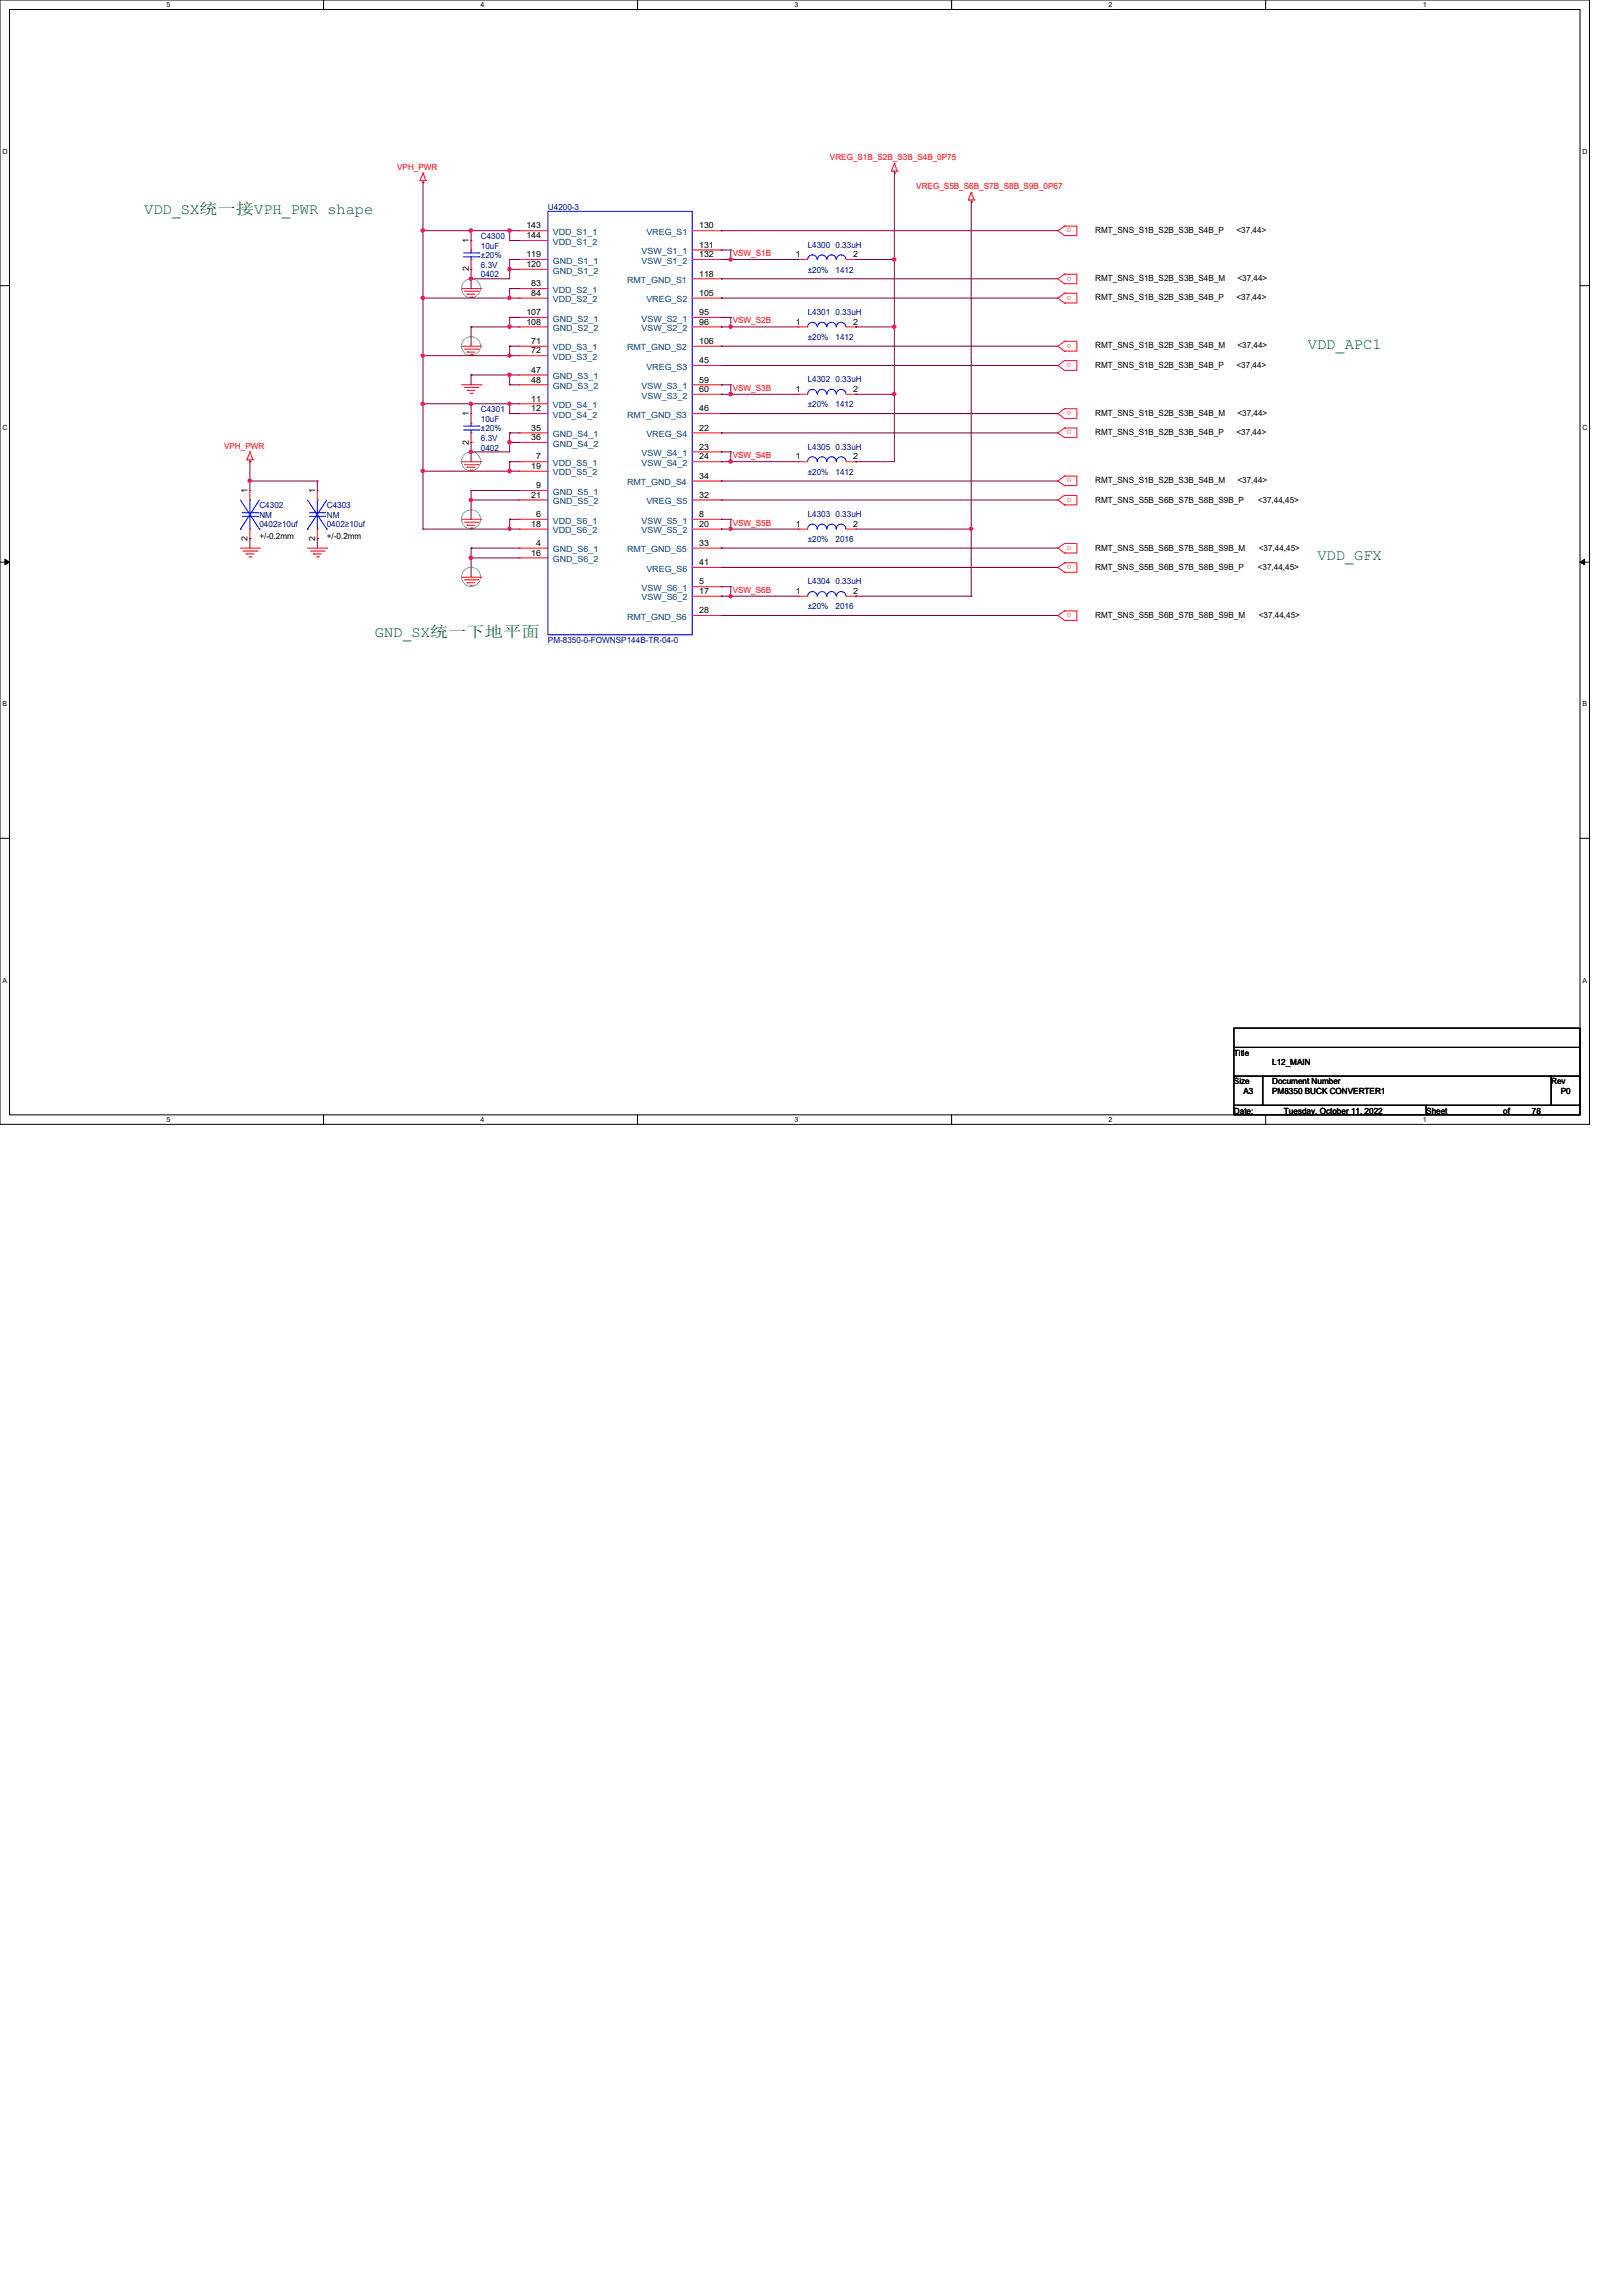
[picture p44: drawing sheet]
<svg xmlns="http://www.w3.org/2000/svg" width="210mm" height="297mm" viewBox="0 0 210 297" stroke-linecap="round" stroke-linejoin="round" font-family="sans-serif">
<defs><g id="words">
<g font-size="2" fill="#008000">
<text x="18.7" y="27.7">VDD_SX统统接VPH_PWR shape</text>
<text x="169.2" y="45.1">VDD_APC1</text>
<text x="170.5" y="72.5">VDD_GFX</text>
<text x="48.5" y="82.5">GND_SX统统单接统统</text>
</g>
<g font-size="1.1" fill="#f00">
<text x="51.4" y="22">VPH_PWR</text>
<text x="107.4" y="20.7">VREG_S1B_S2B_S3B_S4B_0P75</text>
<text x="118.6" y="24.4">VREG_S5B_S6B_S7B_S8B_S9B_0P67</text>
<text x="138.6" y="29.5" transform="rotate(-180 138.6 29.5)">o</text>
<text x="94.8" y="33.1">VSW_S1B</text>
<text x="138.6" y="35.8" transform="rotate(-180 138.6 35.8)">o</text>
<text x="94.8" y="41.8">VSW_S2B</text>
<text x="138.6" y="38.3" transform="rotate(-180 138.6 38.3)">o</text>
<text x="138.6" y="44.5" transform="rotate(-180 138.6 44.5)">o</text>
<text x="138.6" y="47" transform="rotate(-180 138.6 47)">o</text>
<text x="94.8" y="50.5">VSW_S3B</text>
<text x="138.6" y="53.2" transform="rotate(-180 138.6 53.2)">o</text>
<text x="29" y="58">VPH_PWR</text>
<text x="94.8" y="59.3">VSW_S4B</text>
<text x="138.6" y="55.7" transform="rotate(-180 138.6 55.7)">o</text>
<text x="138.6" y="64.4" transform="rotate(-180 138.6 64.4)">o</text>
<text x="138.6" y="61.9" transform="rotate(-180 138.6 61.9)">o</text>
<text x="94.8" y="68">VSW_S5B</text>
<text x="138.6" y="70.6" transform="rotate(-180 138.6 70.6)">o</text>
<text x="94.8" y="76.7">VSW_S6B</text>
<text x="138.6" y="73.1" transform="rotate(-180 138.6 73.1)">o</text>
<text x="138.6" y="79.3" transform="rotate(-180 138.6 79.3)">o</text>
</g>
<g font-size="1.1">
<text x="68.1" y="29.5">143</text>
<text x="90.5" y="29.5">130</text>
<text x="60.7" y="35.1" transform="rotate(-90 60.7 35.1)">2</text>
<text x="60.7" y="31.5" transform="rotate(-90 60.7 31.5)">1</text>
<text x="68.1" y="30.8">144</text>
<text x="68.1" y="33.3">119</text>
<text x="68.1" y="34.5">120</text>
<text x="90.5" y="35.8">118</text>
<text x="90.5" y="32">131</text>
<text x="90.5" y="33.3">132</text>
<text x="103" y="33.3">1</text>
<text x="110.4" y="33.3">2</text>
<text x="141.7" y="30.2">RMT_SNS_S1B_S2B_S3B_S4B_P</text>
<text x="160" y="30.2">&lt;37,44&gt;</text>
<text x="68.1" y="40.8">107</text>
<text x="68.1" y="42">108</text>
<text x="68.7" y="37">83</text>
<text x="68.7" y="38.3">84</text>
<text x="90.5" y="38.3">105</text>
<text x="90.5" y="40.8">95</text>
<text x="90.5" y="42">96</text>
<text x="103" y="42">1</text>
<text x="110.4" y="42">2</text>
<text x="141.7" y="38.9">RMT_SNS_S1B_S2B_S3B_S4B_P</text>
<text x="141.7" y="36.4">RMT_SNS_S1B_S2B_S3B_S4B_M</text>
<text x="160" y="38.9">&lt;37,44&gt;</text>
<text x="160.1" y="36.4">&lt;37,44&gt;</text>
<text x="68.7" y="44.5">71</text>
<text x="68.7" y="45.7">72</text>
<text x="90.5" y="47">45</text>
<text x="90.5" y="44.5">106</text>
<text x="141.7" y="45.1">RMT_SNS_S1B_S2B_S3B_S4B_M</text>
<text x="141.7" y="47.6">RMT_SNS_S1B_S2B_S3B_S4B_P</text>
<text x="160" y="47.6">&lt;37,44&gt;</text>
<text x="160.1" y="45.1">&lt;37,44&gt;</text>
<text x="60.7" y="53.8" transform="rotate(-90 60.7 53.8)">1</text>
<text x="68.7" y="48.2">47</text>
<text x="68.7" y="49.5">48</text>
<text x="68.7" y="51.9">11</text>
<text x="68.7" y="53.2">12</text>
<text x="90.5" y="53.2">46</text>
<text x="90.5" y="49.5">59</text>
<text x="90.5" y="50.7">60</text>
<text x="103" y="50.7">1</text>
<text x="110.4" y="50.7">2</text>
<text x="141.7" y="53.8">RMT_SNS_S1B_S2B_S3B_S4B_M</text>
<text x="160.1" y="53.8">&lt;37,44&gt;</text>
<text x="60.7" y="57.5" transform="rotate(-90 60.7 57.5)">2</text>
<text x="68.7" y="55.7">35</text>
<text x="68.7" y="56.9">36</text>
<text x="69.4" y="59.4">7</text>
<text x="90.5" y="55.7">22</text>
<text x="90.5" y="58.2">23</text>
<text x="90.5" y="59.4">24</text>
<text x="103" y="59.4">1</text>
<text x="110.4" y="59.4">2</text>
<text x="141.7" y="56.3">RMT_SNS_S1B_S2B_S3B_S4B_P</text>
<text x="160" y="56.3">&lt;37,44&gt;</text>
<text x="32" y="63.8" transform="rotate(-90 32 63.8)">1</text>
<text x="40.8" y="63.8" transform="rotate(-90 40.8 63.8)">1</text>
<text x="68.7" y="60.7">19</text>
<text x="68.7" y="64.4">21</text>
<text x="69.4" y="63.2">9</text>
<text x="90.5" y="64.4">32</text>
<text x="90.5" y="61.9">34</text>
<text x="141.7" y="65">RMT_SNS_S5B_S6B_S7B_S8B_S9B_P</text>
<text x="141.7" y="62.5">RMT_SNS_S1B_S2B_S3B_S4B_M</text>
<text x="160.1" y="62.5">&lt;37,44&gt;</text>
<text x="162.8" y="65">&lt;37,44,45&gt;</text>
<text x="32" y="70" transform="rotate(-90 32 70)">2</text>
<text x="33.6" y="69.7">+/-0.2mm</text>
<text x="40.8" y="70" transform="rotate(-90 40.8 70)">2</text>
<text x="42.3" y="69.7">+/-0.2mm</text>
<text x="68.7" y="68.2">18</text>
<text x="68.7" y="71.9">16</text>
<text x="69.4" y="66.9">6</text>
<text x="69.4" y="70.6">4</text>
<text x="90.5" y="70.6">33</text>
<text x="90.5" y="66.9">8</text>
<text x="90.5" y="68.2">20</text>
<text x="103" y="68.2">1</text>
<text x="110.4" y="68.2">2</text>
<text x="141.7" y="71.2">RMT_SNS_S5B_S6B_S7B_S8B_S9B_M</text>
<text x="162.9" y="71.2">&lt;37,44,45&gt;</text>
<text x="90.5" y="73.1">41</text>
<text x="90.5" y="75.6">5</text>
<text x="90.5" y="76.8">17</text>
<text x="103" y="76.8">1</text>
<text x="110.4" y="76.8">2</text>
<text x="141.7" y="73.7">RMT_SNS_S5B_S6B_S7B_S8B_S9B_P</text>
<text x="162.8" y="73.7">&lt;37,44,45&gt;</text>
<text x="90.5" y="79.3">28</text>
<text x="141.7" y="80">RMT_SNS_S5B_S6B_S7B_S8B_S9B_M</text>
<text x="162.9" y="80">&lt;37,44,45&gt;</text>
<text x="159.7" y="136.6">Title</text>
<text x="164.6" y="137.8">L12_MAIN</text>
<text x="159.7" y="140.3">Size</text>
<text x="160.9" y="141.6">A3</text>
<text x="164.6" y="140.3">Document Number</text>
<text x="164.6" y="141.6">PM8350 BUCK CONVERTER1</text>
<text x="200.7" y="140.3">Rev</text>
<text x="202" y="141.6">P0</text>
<text x="159.7" y="144.1">Date:</text>
<text x="166.2" y="144.1">Tuesday, October 11, 2022</text>
<text x="184.6" y="144.1">Sheet</text>
<text x="194.5" y="144.1">of</text>
<text x="198.2" y="144.1">78</text>
</g>
<g font-size="1.1" fill="#000080">
<text x="70.9" y="27.2">U4200-3</text>
<text x="62.2" y="30.9">C4300</text>
<text x="62.2" y="32.2">10uF</text>
<text x="62.2" y="35.9">0402</text>
<text x="62.2" y="34.6">6.3V</text>
<text x="62.2" y="33.4">±20%</text>
<text x="104.5" y="32">L4300 0.33uH</text>
<text x="104.5" y="35.3">±20%</text>
<text x="108.1" y="35.3">1412</text>
<text x="104.5" y="40.7">L4301 0.33uH</text>
<text x="104.5" y="44">±20%</text>
<text x="108.1" y="44">1412</text>
<text x="62.2" y="53.3">C4301</text>
<text x="104.5" y="49.4">L4302 0.33uH</text>
<text x="104.5" y="52.7">±20%</text>
<text x="108.1" y="52.7">1412</text>
<text x="62.2" y="54.6">10uF</text>
<text x="62.2" y="58.3">0402</text>
<text x="62.2" y="57.1">6.3V</text>
<text x="62.2" y="55.8">±20%</text>
<text x="104.5" y="58.2">L4305 0.33uH</text>
<text x="33.6" y="65.7">C4302</text>
<text x="42.3" y="65.7">C4303</text>
<text x="104.5" y="61.4">±20%</text>
<text x="108.1" y="61.4">1412</text>
<text x="33.6" y="67">NM</text>
<text x="33.6" y="68.2">0402≥10uf</text>
<text x="42.3" y="67">NM</text>
<text x="42.3" y="68.2">0402≥10uf</text>
<text x="104.5" y="66.9">L4303 0.33uH</text>
<text x="104.5" y="70.1">±20%</text>
<text x="108.1" y="70.1">2016</text>
<text x="104.5" y="75.6">L4304 0.33uH</text>
<text x="70.9" y="83.2">PM-8350-0-FOWNSP144B-TR-04-0</text>
<text x="104.5" y="78.8">±20%</text>
<text x="108.1" y="78.8">2016</text>
</g>
<g font-size="1.1" fill="#004080">
<text x="71.5" y="30.4">VDD_S1_1</text>
<text x="71.5" y="31.7">VDD_S1_2</text>
<text x="71.5" y="34.1">GND_S1_1</text>
<text x="71.5" y="35.4">GND_S1_2</text>
<text x="83" y="32.9">VSW_S1_1</text>
<text x="83" y="34.1">VSW_S1_2</text>
<text x="83.7" y="30.4">VREG_S1</text>
<text x="71.5" y="37.9">VDD_S2_1</text>
<text x="71.5" y="39.1">VDD_S2_2</text>
<text x="71.5" y="41.6">GND_S2_1</text>
<text x="81.2" y="36.6">RMT_GND_S1</text>
<text x="83" y="41.6">VSW_S2_1</text>
<text x="83.7" y="39.1">VREG_S2</text>
<text x="71.5" y="42.8">GND_S2_2</text>
<text x="71.5" y="45.3">VDD_S3_1</text>
<text x="71.5" y="46.6">VDD_S3_2</text>
<text x="81.2" y="45.3">RMT_GND_S2</text>
<text x="83" y="42.8">VSW_S2_2</text>
<text x="83.7" y="47.8">VREG_S3</text>
<text x="71.5" y="49.1">GND_S3_1</text>
<text x="71.5" y="50.3">GND_S3_2</text>
<text x="71.5" y="52.8">VDD_S4_1</text>
<text x="83" y="50.3">VSW_S3_1</text>
<text x="83" y="51.6">VSW_S3_2</text>
<text x="71.5" y="54.1">VDD_S4_2</text>
<text x="71.5" y="56.6">GND_S4_1</text>
<text x="71.5" y="57.8">GND_S4_2</text>
<text x="81.2" y="54.1">RMT_GND_S3</text>
<text x="83" y="59">VSW_S4_1</text>
<text x="83.7" y="56.6">VREG_S4</text>
<text x="71.5" y="60.3">VDD_S5_1</text>
<text x="71.5" y="61.5">VDD_S5_2</text>
<text x="71.5" y="64">GND_S5_1</text>
<text x="71.5" y="65.2">GND_S5_2</text>
<text x="81.2" y="62.8">RMT_GND_S4</text>
<text x="83" y="60.3">VSW_S4_2</text>
<text x="83.7" y="65.2">VREG_S5</text>
<text x="71.5" y="67.7">VDD_S6_1</text>
<text x="71.5" y="69">VDD_S6_2</text>
<text x="71.5" y="71.5">GND_S6_1</text>
<text x="81.2" y="71.5">RMT_GND_S5</text>
<text x="83" y="67.7">VSW_S5_1</text>
<text x="83" y="69">VSW_S5_2</text>
<text x="71.5" y="72.7">GND_S6_2</text>
<text x="83" y="76.5">VSW_S6_1</text>
<text x="83" y="77.7">VSW_S6_2</text>
<text x="83.7" y="74">VREG_S6</text>
<text x="81.2" y="80.2">RMT_GND_S6</text>
</g>
<g font-size=".9">
<text x="21.5" y=".9">5</text>
<text x="62.2" y=".9">4</text>
<text x="102.8" y=".9">3</text>
<text x="143.5" y=".9">2</text>
<text x="184.1" y=".9">1</text>
<text x=".3" y="19.9">D</text>
<text x="204.8" y="19.9">D</text>
<text x=".3" y="55.6">C</text>
<text x="204.8" y="55.6">C</text>
<text x=".3" y="91.4">B</text>
<text x="204.8" y="91.4">B</text>
<text x=".3" y="127.1">A</text>
<text x="204.8" y="127.1">A</text>
<text x="21.5" y="145.2">5</text>
<text x="62.2" y="145.2">4</text>
<text x="102.8" y="145.2">3</text>
<text x="143.5" y="145.2">2</text>
<text x="184.1" y="145.2">1</text>
</g>
</g></defs>
<path d="M0 0h205.7v145.5h-205.7zM1.2 1.2h203.3v143h-203.3z" fill="none" stroke="#000" stroke-width=".13"/>
<g fill="#fff">
<path d="M21.5 .1h.6v1h-.6z"/>
<path d="M21.5 144.4h.6v1h-.6z"/>
</g>
<path d="M41.9 0v1.2M41.9 144.2v1.3" fill="none" stroke="#000" stroke-width=".13"/>
<g fill="#fff">
<path d="M62.2 .1h.5v1h-.5z"/>
<path d="M62.2 144.4h.5v1h-.5z"/>
</g>
<path d="M82.5 0v1.2M82.5 144.2v1.3" fill="none" stroke="#000" stroke-width=".13"/>
<g fill="#fff">
<path d="M102.8 .1h.5v1h-.5z"/>
<path d="M102.8 144.4h.5v1h-.5z"/>
</g>
<path d="M123.1 0v1.2M123.1 144.2v1.3" fill="none" stroke="#000" stroke-width=".13"/>
<g fill="#fff">
<path d="M143.5 .1h.5v1h-.5z"/>
<path d="M143.5 144.4h.5v1h-.5z"/>
</g>
<path d="M163.8 0v1.2M163.8 144.2v1.3" fill="none" stroke="#000" stroke-width=".13"/>
<g fill="#fff">
<path d="M184.1 .1h.5v1h-.5z"/>
<path d="M184.1 144.4h.5v1h-.5z"/>
<path d="M.3 19.1h.7v1h-.7z"/>
<path d="M204.8 19.1h.6v1h-.6z"/>
<path d="M.3 54.8h.7v1h-.7z"/>
<path d="M204.8 54.8h.6v1h-.6z"/>
</g>
<path d="M0 37h1.2M204.5 37h1.2" fill="none" stroke="#000" stroke-width=".13"/>
<g fill="#fff">
<path d="M.3 90.6h.6v1h-.6z"/>
<path d="M204.8 90.6h.6v1h-.6z"/>
</g>
<path d="M0 72.7h1.2M.6 72.3l.6 .4-.6 .4zM204.5 72.7l.6-.4v.8zM204.5 72.7h1.2" fill="none" stroke="#000" stroke-width=".13"/>
<path d="M.6 72.3l.6 .4-.6 .4zM204.5 72.7l.6-.4v.8z" fill="#000"/>
<g fill="#fff">
<path d="M.3 126.3h.6v1h-.6z"/>
<path d="M204.8 126.3h.6v1h-.6z"/>
</g>
<path d="M0 108.5h1.2M204.5 108.5h1.2M159.7 133h44.8v2.5h-44.8zM159.7 135.5h44.8v3.7h-44.8zM159.7 139.2h3.7v3.8h-3.7zM163.4 139.2h37.3v3.8h-37.3zM200.7 139.2h3.8v3.8h-3.8zM159.7 143h24.9v1.2h-24.9zM184.6 143h19.9v1.2h-19.9z" fill="none" stroke="#000" stroke-width=".13"/>
<g fill="none" stroke="#008000" stroke-width=".13">
<circle cx="61" cy="37.3" r="1.23"/>
<circle cx="61" cy="59.7" r="1.23"/>
<circle cx="61" cy="44.8" r="1.22"/>
<circle cx="61" cy="74.6" r="1.23"/>
<circle cx="61" cy="67.2" r="1.23"/>
</g>
<g fill="none" stroke="#f00" stroke-width=".13">
<path d="M54.4 23.4h.1M54.4 23.4h.7M54.7 22.4l.4 1M54.7 23.6h.1M54.7 22.4h.1M54.7 23.4v.2M54.7 22.4l-.3 1M55.1 23.4h.1M59.7 37.3h2.5M60.1 37.7h1.7M60.5 38.1h1M60.5 38.1h.1"/>
<path d="M60.8 38.4h.3M61 31.1h.1M61 34.8h.1M61 31.1v1.2M61 33.6v1.2M61.1 38.4h.1M61.8 37.7h.1M62.2 37.3h.1M67.2 37.3h3.7M67.2 33.6h3.7M67.2 29.8h3.7M67.2 31.1h3.7"/>
<path d="M67.2 34.8h3.7M67.2 38.6h3.7M67.2 29.8h.1M67.2 31.1h.1M67.2 33.6h.1M67.2 34.8h.1M67.2 37.3h.1M67.2 38.6h.1M89.6 33.6h3.7M89.6 29.8h3.7M89.6 38.6h3.7M89.6 32.3h3.7"/>
<path d="M89.6 36.1h3.7M93.3 29.8h.1M93.3 32.3h.1M93.3 33.6h.1M93.3 36.1h.1M93.3 38.6h.1M103.3 33.6h.1M103.3 33.6h1.2M109.5 33.6h1.2M110.7 33.6h.1M115.4 22.1h.1M115.4 22.1h.7"/>
<path d="M115.7 22.4h.1M115.7 21.1h.1M115.7 22.1v.3M115.7 21.1l-.3 1M115.7 21.1l.4 1M116.1 22.1h.1M125.3 25.9h.1M125.3 25.9h.8M125.7 24.9l.4 1M125.7 26.1h.1M125.7 24.9h.1M125.7 25.9v.2"/>
<path d="M125.7 24.9l-.4 1M126.1 25.9h.1M137.8 30.5h.1M137.8 29.3h.1M137.8 29.3h1.6v1.2h-1.6M137.8 39.2h.1M137.8 37.9h.1M137.8 37.9h1.6v1.3h-1.6M137.8 36.7h.1M137.8 35.5h.1M137.8 35.5h1.6v1.2h-1.6M137.8 29.3l-.9 .5 .9 .7"/>
<path d="M137.8 37.9l-.9 .7 .9 .6M137.8 35.5l-.9 .6 .9 .6M32 59.5h.1M32 59.5h.7M32.3 58.5l.4 1M32.3 59.7h.1M32.3 58.5h.1M32.3 59.5v.2M32.3 58.5l-.3 1M32.7 59.5h.1M59.7 59.7h2.5M59.7 44.8h2.5"/>
<path d="M59.7 49.8h2.5M60.1 45.2h1.7M60.1 50.1h1.7M60.5 45.6h1M60.5 50.5h1M60.5 45.6h.1M60.5 50.5h.1M60.8 45.9h.3M60.8 50.9h.3M61 53.5h.1M61 57.2h.1M61 53.5v1.2"/>
<path d="M61 56v1.2M61.1 45.9h.1M61.1 50.9h.1M61.8 45.2h.1M61.8 50.1h.1M62.2 59.7h.1M62.2 44.8h.1M62.2 49.8h.1M67.2 59.7h3.7M67.2 44.8h3.7M67.2 49.8h3.7M67.2 42.3h3.7"/>
<path d="M67.2 41.1h3.7M67.2 46h3.7M67.2 48.5h3.7M67.2 52.2h3.7M67.2 53.5h3.7M67.2 56h3.7M67.2 57.2h3.7M67.2 41.1h.1M67.2 42.3h.1M67.2 44.8h.1M67.2 46h.1M67.2 48.5h.1"/>
<path d="M67.2 49.8h.1M67.2 52.2h.1M67.2 53.5h.1M67.2 56h.1M67.2 57.2h.1M67.2 59.7h.1M89.6 59.7h3.7M89.6 44.8h3.7M89.6 49.8h3.7M89.6 42.3h3.7M89.6 51h3.7M89.6 41.1h3.7"/>
<path d="M89.6 53.5h3.7M89.6 56h3.7M89.6 47.3h3.7M89.6 58.5h3.7M93.3 41.1h.1M93.3 42.3h.1M93.3 44.8h.1M93.3 47.3h.1M93.3 49.8h.1M93.3 51h.1M93.3 53.5h.1M93.3 56h.1"/>
<path d="M93.3 58.5h.1M93.3 59.7h.1M103.3 42.3h.1M103.3 51h.1M103.3 59.7h.1M103.3 59.7h1.2M103.3 42.3h1.2M103.3 51h1.2M109.5 59.7h1.2M109.5 42.3h1.2M109.5 51h1.2M110.7 42.3h.1"/>
<path d="M110.7 51h.1M110.7 59.7h.1M137.8 45.4h.1M137.8 44.2h.1M137.8 44.2h1.6v1.2h-1.6M137.8 47.9h.1M137.8 46.7h.1M137.8 46.7h1.6v1.2h-1.6M137.8 56.6h.1M137.8 55.4h.1M137.8 55.4h1.6v1.2h-1.6M137.8 54.1h.1"/>
<path d="M137.8 52.9h.1M137.8 52.9h1.6v1.2h-1.6M137.8 44.2l-.9 .6 .9 .6M137.8 46.7l-.9 .6 .9 .6M137.8 55.4l-.9 .6 .9 .6M137.8 52.9l-.9 .6 .9 .6M31.1 70.9h2.5M31.5 71.3h1.7M31.8 71.7h1.1M31.8 71.7h.1M32.2 72.1h.3M32.3 63.5h.1"/>
<path d="M32.3 69.7h.1M32.3 63.5v1.2M32.3 68.5v1.2M32.5 72.1h.1M33.2 71.3h.1M33.6 70.9h.1M39.8 70.9h2.5M40.2 71.3h1.7M40.6 71.7h1M40.6 71.7h.1M40.9 72.1h.3M41.1 63.5h.1"/>
<path d="M41.1 69.7h.1M41.1 63.5v1.2M41.1 68.5v1.2M41.2 72.1h.1M41.9 71.3h.1M42.3 70.9h.1M59.7 67.2h2.5M59.7 74.7h2.5M60.1 60.1h1.7M60.1 67.6h1.7M60.1 75h1.7M60.5 60.5h1"/>
<path d="M60.5 67.9h1M60.5 75.4h1M60.5 60.5h.1M60.5 67.9h.1M60.5 75.4h.1M60.8 60.8h.3M60.8 68.3h.3M60.8 75.8h.3M61.1 60.8h.1M61.1 68.3h.1M61.1 75.8h.1M61.8 60.1h.1"/>
<path d="M61.8 67.6h.1M61.8 75h.1M62.2 67.2h.1M62.2 74.7h.1M67.2 67.2h3.7M67.2 70.9h3.7M67.2 68.5h3.7M67.2 61h3.7M67.2 63.5h3.7M67.2 64.7h3.7M67.2 72.2h3.7M67.2 61h.1"/>
<path d="M67.2 63.5h.1M67.2 64.7h.1M67.2 67.2h.1M67.2 68.5h.1M67.2 70.9h.1M67.2 72.2h.1M89.6 67.2h3.7M89.6 70.9h3.7M89.6 68.5h3.7M89.6 77.1h3.7M89.6 64.7h3.7M89.6 62.2h3.7"/>
<path d="M89.6 73.4h3.7M89.6 75.9h3.7M89.6 79.6h3.7M93.3 62.2h.1M93.3 64.7h.1M93.3 67.2h.1M93.3 68.5h.1M93.3 70.9h.1M93.3 73.4h.1M93.3 75.9h.1M93.3 77.1h.1M93.3 79.6h.1"/>
<path d="M103.3 68.5h.1M103.3 77.1h.1M103.3 68.5h1.2M103.3 77.1h1.2M109.5 68.5h1.2M109.5 77.1h1.2M110.7 68.5h.1M110.7 77.1h.1M137.8 65.3h.1M137.8 64.1h.1M137.8 64.1h1.6v1.2h-1.6M137.8 71.5h.1"/>
<path d="M137.8 70.3h.1M137.8 70.3h1.6v1.2h-1.6M137.8 74h.1M137.8 72.8h.1M137.8 72.8h1.6v1.2h-1.6M137.8 79h.1M137.8 79h1.6v1.3h-1.6M137.8 62.8h.1M137.8 61.6h.1M137.8 61.6h1.6v1.2h-1.6M137.8 64.1l-.9 .6 .9 .6M137.8 70.3l-.9 .6 .9 .6"/>
<path d="M137.8 72.8l-.9 .6 .9 .6M137.8 79l-.9 .6 .9 .7M137.8 61.6l-.9 .6 .9 .6M137.8 80.3h.1"/>
</g>
<g fill="none" stroke="#00f" stroke-width=".13">
<path d="M60 32.7h2M60 33.2h2M61 32.3h.1M61 33.6h.1M61 32.3v.4M61 33.2v.4M62 32.7h.1M62 33.2h.1M70.9 27.3h18.7v54.8h-18.7zM105.7 33.6a.61 .61 0 0 0-.6-.6 .61 .61 0 0 0-.6 .6M107 33.6a.59 .59 0 0 0-.6-.6 .59 .59 0 0 0-.6 .6M108.2 33.6a.59 .59 0 0 0-.6-.6 .59 .59 0 0 0-.6 .6"/>
<path d="M109.5 33.6a.61 .61 0 0 0-.6-.6 .61 .61 0 0 0-.7 .6M60 55.1h2M60 55.6h2M61 54.7h.1M61 56h.1M61 54.7v.4M61 55.6v.4M62 55.1h.1M62 55.6h.1M105.7 42.3a.61 .61 0 0 0-.6-.6 .61 .61 0 0 0-.6 .6M105.7 51a.61 .61 0 0 0-.6-.6 .61 .61 0 0 0-.6 .6M105.7 59.7a.61 .61 0 0 0-.6-.6 .61 .61 0 0 0-.6 .6"/>
<path d="M107 42.3a.59 .59 0 0 0-.6-.6 .59 .59 0 0 0-.6 .6M107 51a.59 .59 0 0 0-.6-.6 .59 .59 0 0 0-.6 .6M107 59.7a.59 .59 0 0 0-.6-.6 .59 .59 0 0 0-.6 .6M108.2 42.3a.59 .59 0 0 0-.6-.6 .59 .59 0 0 0-.6 .6M108.2 51a.59 .59 0 0 0-.6-.6 .59 .59 0 0 0-.6 .6M108.2 59.7a.59 .59 0 0 0-.6-.6 .59 .59 0 0 0-.6 .6M109.5 42.3a.61 .61 0 0 0-.6-.6 .61 .61 0 0 0-.7 .6M109.5 51a.61 .61 0 0 0-.7-.6 .61 .61 0 0 0-.6 .6M109.5 59.7a.61 .61 0 0 0-.7-.6 .61 .61 0 0 0-.6 .6M31.1 68.5h.1M31.1 64.7l2.5 3.8M31.3 66.3h2.1"/>
<path d="M31.3 66.8h2.1M32.3 64.7h.1M32.3 68.5h.1M32.3 64.7v1.6M32.3 66.8v1.7M33.4 66.3h.1M33.4 66.8h.1M33.6 68.5h.1M33.6 64.7l-2.5 3.8M39.8 68.5h.1M39.8 64.7l2.5 3.8M40 66.3h2"/>
<path d="M40 66.8h2M41.1 64.7h.1M41.1 68.5h.1M41.1 64.7v1.6M41.1 66.8v1.7M42 66.3h.1M42 66.8h.1M42.3 68.5h.1M42.3 64.7l-2.5 3.8M104.5 77.1a.61 .61 0 0 1 .6-.6 .61 .61 0 0 1 .6 .6M105.7 68.4a.59 .59 0 0 0-.6-.6 .59 .59 0 0 0-.6 .6v.1M105.8 77.1a.59 .59 0 0 1 .6-.6 .59 .59 0 0 1 .6 .6"/>
<path d="M106.9 68.4a.57 .57 0 0 0-.6-.6 .57 .57 0 0 0-.5 .7M107 77.1a.59 .59 0 0 1 .6-.6 .59 .59 0 0 1 .6 .6M108.2 68.4a.57 .57 0 0 0-.6-.6 .57 .57 0 0 0-.6 .7M108.2 77.1a.61 .61 0 0 1 .7-.6 .61 .61 0 0 1 .6 .6M109.4 68.4a.59 .59 0 0 0-.6-.6 .59 .59 0 0 0-.6 .6v.1"/>
</g>
<path d="M54.7 29.8h6.3M54.7 23.6h.1M54.7 29.8h.1M54.7 23.6v15" fill="none" stroke="#800040" stroke-width=".13"/>
<path d="M54.5 38.4h.4v.1v.2l-.2 .1-.2-.1z" fill-rule="evenodd" fill="#f0f"/>
<path d="M54.5 38.4h.4v.1v.2l-.2 .1-.2-.1z" fill="none" stroke="#f0f" stroke-width=".13"/>
<path d="M54.5 29.6h.4v.2v.2l-.2 .1-.2-.1z" fill-rule="evenodd" fill="#f0f"/>
<path d="M54.5 29.6h.4v.2v.2l-.2 .1-.2-.1z" fill="none" stroke="#f0f" stroke-width=".13"/>
<path d="M61 29.8h5M61 29.8h.1M61 29.8v1.3" fill="none" stroke="#800040" stroke-width=".13"/>
<path d="M65.8 29.6h.3l.1 .2-.1 .2-.2 .1-.1-.1z" fill-rule="evenodd" fill="#f0f"/>
<path d="M65.8 29.6h.3l.1 .2-.1 .2-.2 .1-.1-.1z" fill="none" stroke="#f0f" stroke-width=".13"/>
<path d="M60.8 29.6h.3l.1 .2-.1 .2-.2 .1-.1-.1z" fill-rule="evenodd" fill="#f0f"/>
<path d="M60.8 29.6h.3l.1 .2-.1 .2-.2 .1-.1-.1z" fill="none" stroke="#f0f" stroke-width=".13"/>
<g fill="none" stroke="#800040" stroke-width=".13">
<path d="M54.7 38.6h.1M54.7 38.6v7.4M61 34.8h.1M61 34.8v1.3M66 29.8h.1M66 31.1h.1M66 29.8v1.3M66 29.8h1.2M66 31.1h1.2M93.3 29.8h43.6M93.3 29.8h.1M110.7 33.6h5"/>
<path d="M115.7 33.6h.1M54.7 52.2h6.3M54.7 52.2h.1M54.7 52.2v8.8M93.3 44.8h43.6M93.3 44.8h.1"/>
</g>
<path d="M54.5 60.8h.4v.1v.2l-.2 .1-.2-.1z" fill-rule="evenodd" fill="#f0f"/>
<path d="M54.5 60.8h.4v.1v.2l-.2 .1-.2-.1z" fill="none" stroke="#f0f" stroke-width=".13"/>
<path d="M54.5 52.1h.4v.1v.2l-.2 .1-.2-.1z" fill-rule="evenodd" fill="#f0f"/>
<path d="M54.5 52.1h.4v.1v.2l-.2 .1-.2-.1z" fill="none" stroke="#f0f" stroke-width=".13"/>
<path d="M61 52.2h5M61 52.2h.1" fill="none" stroke="#800040" stroke-width=".13"/>
<path d="M65.8 52.1h.3l.1 .1-.1 .2-.2 .1-.1-.1z" fill-rule="evenodd" fill="#f0f"/>
<path d="M65.8 52.1h.3l.1 .1-.1 .2-.2 .1-.1-.1z" fill="none" stroke="#f0f" stroke-width=".13"/>
<path d="M60.8 52.1h.3l.1 .1-.1 .2-.2 .1-.1-.1z" fill-rule="evenodd" fill="#f0f"/>
<path d="M60.8 52.1h.3l.1 .1-.1 .2-.2 .1-.1-.1z" fill="none" stroke="#f0f" stroke-width=".13"/>
<path d="M61 58.5h5M61 52.2h.1M61 57.2h.1M61 58.5h.1M61 52.2v1.3M61 57.2v1.3" fill="none" stroke="#800040" stroke-width=".13"/>
<path d="M60.8 58.3h.3l.1 .2-.1 .1-.2 .1-.1-.1z" fill-rule="evenodd" fill="#f0f"/>
<path d="M60.8 58.3h.3l.1 .2-.1 .1-.2 .1-.1-.1z" fill="none" stroke="#f0f" stroke-width=".13"/>
<g fill="none" stroke="#800040" stroke-width=".13">
<path d="M93.3 33.6h1.3M93.3 38.6h43.6M93.3 38.6h.1M93.3 33.6h.1M61 58.5h.1M61 58.5v1.2M66 53.5h.1M66 52.2h.1M66 56h.1M66 57.2h.1M66 52.2v1.3M66 56v2.5"/>
<path d="M66 53.5h1.2M66 52.2h1.2M66 56h1.2M66 57.2h1.2M61 70.9h6.2M61 70.9h.1M61 70.9v1.3"/>
</g>
<path d="M65.8 57h.3l.1 .2-.1 .2h-.2h-.1z" fill-rule="evenodd" fill="#f0f"/>
<path d="M65.8 57h.3l.1 .2-.1 .2h-.2h-.1z" fill="none" stroke="#f0f" stroke-width=".13"/>
<path d="M66 59.7h.1M66 59.7v1.3h-11.3M66 59.7h1.2M54.7 61h.1" fill="none" stroke="#800040" stroke-width=".13"/>
<path d="M65.8 60.8h.3l.1 .1-.1 .2-.2 .1-.1-.1z" fill-rule="evenodd" fill="#f0f"/>
<path d="M65.8 60.8h.3l.1 .1-.1 .2-.2 .1-.1-.1z" fill="none" stroke="#f0f" stroke-width=".13"/>
<path d="M54.7 61h.1M54.7 61v7.5M61 63.5h6.2M61 64.7h6.2M61 63.5h.1M61 64.7h.1M61 63.5v1.2M66 61h.1M66 61h1.2" fill="none" stroke="#800040" stroke-width=".13"/>
<path d="M60.8 64.5h.3l.1 .2-.1 .1-.2 .1-.1-.1z" fill-rule="evenodd" fill="#f0f"/>
<path d="M60.8 64.5h.3l.1 .2-.1 .1-.2 .1-.1-.1z" fill="none" stroke="#f0f" stroke-width=".13"/>
<path d="M61 72.2h6.2M61 64.7h.1M61 72.2h.1M61 64.7v2.5M61 72.2v2.5" fill="none" stroke="#800040" stroke-width=".13"/>
<path d="M60.8 72h.3l.1 .1-.1 .2-.2 .1-.1-.1z" fill-rule="evenodd" fill="#f0f"/>
<path d="M60.8 72h.3l.1 .1-.1 .2-.2 .1-.1-.1z" fill="none" stroke="#f0f" stroke-width=".13"/>
<path d="M54.7 68.5h.1M66 67.2h.1M66 67.2v1.3h-11.3M66 67.2h1.2" fill="none" stroke="#800040" stroke-width=".13"/>
<path d="M65.8 68.3h.3l.1 .1-.1 .1-.2 .1-.1-.1z" fill-rule="evenodd" fill="#f0f"/>
<path d="M65.8 68.3h.3l.1 .1-.1 .1-.2 .1-.1-.1z" fill="none" stroke="#f0f" stroke-width=".13"/>
<path d="M66 33.6h.1M66 34.8h.1M66 33.6v1.2M66 33.6h1.2M66 34.8h1.2M66 68.5h.1M66 68.5h1.2" fill="none" stroke="#800040" stroke-width=".13"/>
<path d="M65.8 34.6h.3l.1 .2-.1 .2-.2 .1-.1-.1z" fill-rule="evenodd" fill="#f0f"/>
<path d="M65.8 34.6h.3l.1 .2-.1 .2-.2 .1-.1-.1z" fill="none" stroke="#f0f" stroke-width=".13"/>
<path d="M61 36.1h.1M66 34.8h.1M66 34.8v1.3h-5" fill="none" stroke="#800040" stroke-width=".13"/>
<path d="M60.8 35.9h.3l.1 .1-.1 .2-.2 .1-.1-.1z" fill-rule="evenodd" fill="#f0f"/>
<path d="M60.8 35.9h.3l.1 .1-.1 .2-.2 .1-.1-.1z" fill="none" stroke="#f0f" stroke-width=".13"/>
<path d="M61 36.1h.1M61 36.1v1.2M66 37.3h.1M66 37.3v1.3M66 37.3h1.2" fill="none" stroke="#800040" stroke-width=".13"/>
<path d="M65.8 38.4h.3l.1 .1-.1 .2-.2 .1-.1-.1z" fill-rule="evenodd" fill="#f0f"/>
<path d="M65.8 38.4h.3l.1 .1-.1 .2-.2 .1-.1-.1z" fill="none" stroke="#f0f" stroke-width=".13"/>
<path d="M54.7 38.6h12.5M54.7 38.6h.1M66 38.6h.1M61 42.3h.1M66 41.1h.1M66 41.1v1.2h-5M66 41.1h1.2" fill="none" stroke="#800040" stroke-width=".13"/>
<path d="M65.8 42.1h.3l.1 .1-.1 .2-.2 .1-.1-.1z" fill-rule="evenodd" fill="#f0f"/>
<path d="M65.8 42.1h.3l.1 .1-.1 .2-.2 .1-.1-.1z" fill="none" stroke="#f0f" stroke-width=".13"/>
<path d="M54.7 46h.1M61 42.3h.1M61 42.3v2.5M66 42.3h.1M66 44.8h.1M66 44.8v1.2h-11.3M66 42.3h1.2M66 44.8h1.2" fill="none" stroke="#800040" stroke-width=".13"/>
<path d="M65.8 45.9h.3l.1 .1-.1 .2h-.2h-.1z" fill-rule="evenodd" fill="#f0f"/>
<path d="M65.8 45.9h.3l.1 .1-.1 .2h-.2h-.1z" fill="none" stroke="#f0f" stroke-width=".13"/>
<path d="M54.7 46h.1M54.7 46v6.2" fill="none" stroke="#800040" stroke-width=".13"/>
<path d="M54.5 45.9h.4v.1v.2h-.2h-.2z" fill-rule="evenodd" fill="#f0f"/>
<path d="M54.5 45.9h.4v.1v.2h-.2h-.2z" fill="none" stroke="#f0f" stroke-width=".13"/>
<path d="M61 48.5h5M61 48.5h.1M66 46h.1M66 46h1.2" fill="none" stroke="#800040" stroke-width=".13"/>
<path d="M65.8 48.3h.3l.1 .2-.1 .1-.2 .1-.1-.1z" fill-rule="evenodd" fill="#f0f"/>
<path d="M65.8 48.3h.3l.1 .2-.1 .1-.2 .1-.1-.1z" fill="none" stroke="#f0f" stroke-width=".13"/>
<g fill="none" stroke="#800040" stroke-width=".13">
<path d="M93.3 32.3h1.3M93.3 32.3h.1M94.6 32.3h.1M94.6 33.6h.1M94.6 32.3v1.3M94.6 33.6h8.7M61 48.5h.1M61 48.5v1.3M66 49.8h.1M66 48.5h.1M66 48.5v1.3M66 49.8h1.2"/>
<path d="M66 48.5h1.2"/>
</g>
<path d="M94.4 33.4h.3l.1 .2-.1 .1-.2 .1-.1-.1z" fill-rule="evenodd" fill="#f0f"/>
<path d="M94.4 33.4h.3l.1 .2-.1 .1-.2 .1-.1-.1z" fill="none" stroke="#f0f" stroke-width=".13"/>
<path d="M93.3 36.1h43.6M93.3 36.1h.1M93.3 41.1h1.3M93.3 42.3h.1M93.3 41.1h.1M94.6 41.1h.1M94.6 41.1v1.2h-1.3" fill="none" stroke="#800040" stroke-width=".13"/>
<path d="M94.4 42.1h.3l.1 .1-.1 .2-.2 .1-.1-.1z" fill-rule="evenodd" fill="#f0f"/>
<path d="M94.4 42.1h.3l.1 .1-.1 .2-.2 .1-.1-.1z" fill="none" stroke="#f0f" stroke-width=".13"/>
<g fill="none" stroke="#800040" stroke-width=".13">
<path d="M93.3 49.8h1.3M93.3 47.3h43.6M93.3 53.5h43.6M93.3 47.3h.1M93.3 53.5h.1M93.3 51h.1M93.3 49.8h.1M94.6 42.3h.1M94.6 49.8h.1M94.6 49.8v1.2h-1.3M94.6 42.3h8.7M110.7 42.3h.1"/>
<path d="M110.7 51h.1M110.7 42.3h5M110.7 51h5"/>
</g>
<path d="M94.4 50.8h.3l.1 .2-.1 .1-.2 .1-.1-.1z" fill-rule="evenodd" fill="#f0f"/>
<path d="M94.4 50.8h.3l.1 .2-.1 .1-.2 .1-.1-.1z" fill="none" stroke="#f0f" stroke-width=".13"/>
<path d="M93.3 58.5h1.3M93.3 59.7h10M93.3 56h43.6M93.3 56h.1M93.3 58.5h.1M93.3 59.7h.1M94.6 51h.1M94.6 58.5h.1M94.6 59.7h.1M94.6 58.5v1.2M94.6 51h8.7" fill="none" stroke="#800040" stroke-width=".13"/>
<path d="M94.4 59.5h.3l.1 .2-.1 .2h-.2h-.1z" fill-rule="evenodd" fill="#f0f"/>
<path d="M94.4 59.5h.3l.1 .2-.1 .2h-.2h-.1z" fill="none" stroke="#f0f" stroke-width=".13"/>
<path d="M110.7 59.7h.1M110.7 59.7h5M93.3 67.2h1.3M93.3 62.2h43.6M93.3 64.7h43.6M93.3 62.2h.1M93.3 64.7h.1M93.3 67.2h.1M93.3 68.5h.1M94.6 67.2h.1M94.6 67.2v1.3h-1.3" fill="none" stroke="#800040" stroke-width=".13"/>
<path d="M94.4 68.3h.3l.1 .1-.1 .1-.2 .1-.1-.1z" fill-rule="evenodd" fill="#f0f"/>
<path d="M94.4 68.3h.3l.1 .1-.1 .1-.2 .1-.1-.1z" fill="none" stroke="#f0f" stroke-width=".13"/>
<path d="M93.3 75.9h1.3M93.3 70.9h43.6M93.3 73.4h43.6M93.3 70.9h.1M93.3 73.4h.1M93.3 75.9h.1M94.6 68.5h.1M94.6 75.9h.1M94.6 75.9v1.2M94.6 68.5h8.7M110.7 68.5h15M125.7 68.5h.1" fill="none" stroke="#800040" stroke-width=".13"/>
<path d="M94.4 77h.3l.1 .1-.1 .2h-.2h-.1z" fill-rule="evenodd" fill="#f0f"/>
<path d="M94.4 77h.3l.1 .1-.1 .2h-.2h-.1z" fill="none" stroke="#f0f" stroke-width=".13"/>
<path d="M115.7 22.4h.1M115.7 22.4v11.2M115.7 42.3h.1M115.7 51h.1M115.7 42.3v17.4M93.3 77.1h10M93.3 79.6h43.6M93.3 77.1h.1M93.3 79.6h.1M94.6 77.1h.1M110.7 77.1h.1M110.7 77.1h15" fill="none" stroke="#800040" stroke-width=".13"/>
<path d="M115.5 50.8h.4l.1 .2-.1 .1-.2 .1-.2-.1z" fill-rule="evenodd" fill="#f0f"/>
<path d="M115.5 50.8h.4l.1 .2-.1 .1-.2 .1-.2-.1z" fill="none" stroke="#f0f" stroke-width=".13"/>
<path d="M115.7 33.6v8.7M125.7 26.1h.1M125.7 26.1v42.4M115.7 42.3h.1" fill="none" stroke="#800040" stroke-width=".13"/>
<path d="M115.5 33.4h.4l.1 .2-.1 .1-.2 .1-.2-.1z" fill-rule="evenodd" fill="#f0f"/>
<path d="M115.5 33.4h.4l.1 .2-.1 .1-.2 .1-.2-.1z" fill="none" stroke="#f0f" stroke-width=".13"/>
<path d="M115.5 42.1h.4l.1 .1-.1 .2-.2 .1-.2-.1z" fill-rule="evenodd" fill="#f0f"/>
<path d="M115.5 42.1h.4l.1 .1-.1 .2-.2 .1-.2-.1z" fill="none" stroke="#f0f" stroke-width=".13"/>
<path d="M125.7 77.1h.1M125.7 68.5v8.6" fill="none" stroke="#800040" stroke-width=".13"/>
<path d="M125.5 68.3h.3l.1 .1-.1 .1-.2 .1-.1-.1z" fill-rule="evenodd" fill="#f0f"/>
<path d="M125.5 68.3h.3l.1 .1-.1 .1-.2 .1-.1-.1z" fill="none" stroke="#f0f" stroke-width=".13"/>
<path d="M32.3 59.7h.1M32.3 59.7v2.5M32.3 62.2h8.8M32.3 69.7h.1M32.3 62.2h.1M32.3 69.7v1.2M41.1 69.7h.1M41.1 62.2h.1M41.1 62.2v1.3M41.1 69.7v1.2" fill="none" stroke="#800040" stroke-width=".13"/>
<path d="M32.1 62h.4l.1 .2-.1 .1-.2 .1-.2-.1z" fill-rule="evenodd" fill="#f0f"/>
<path d="M32.1 62h.4l.1 .2-.1 .1-.2 .1-.2-.1z" fill="none" stroke="#f0f" stroke-width=".13"/>
<path d="M32.3 62.2h.1M32.3 62.2v1.3" fill="none" stroke="#800040" stroke-width=".13"/>
<path d="M54.5 38.4h.4v.1v.2l-.2 .1-.2-.1z" fill-rule="evenodd" fill="#f0f"/>
<path d="M54.5 38.4h.4v.1v.2l-.2 .1-.2-.1z" fill="none" stroke="#f0f" stroke-width=".13"/>
<path d="M54.5 29.6h.4v.2v.2l-.2 .1-.2-.1z" fill-rule="evenodd" fill="#f0f"/>
<path d="M54.5 29.6h.4v.2v.2l-.2 .1-.2-.1z" fill="none" stroke="#f0f" stroke-width=".13"/>
<path d="M65.8 29.6h.3l.1 .2-.1 .2-.2 .1-.1-.1z" fill-rule="evenodd" fill="#f0f"/>
<path d="M65.8 29.6h.3l.1 .2-.1 .2-.2 .1-.1-.1z" fill="none" stroke="#f0f" stroke-width=".13"/>
<path d="M60.8 29.6h.3l.1 .2-.1 .2-.2 .1-.1-.1z" fill-rule="evenodd" fill="#f0f"/>
<path d="M60.8 29.6h.3l.1 .2-.1 .2-.2 .1-.1-.1z" fill="none" stroke="#f0f" stroke-width=".13"/>
<path d="M54.5 60.8h.4v.1v.2l-.2 .1-.2-.1z" fill-rule="evenodd" fill="#f0f"/>
<path d="M54.5 60.8h.4v.1v.2l-.2 .1-.2-.1z" fill="none" stroke="#f0f" stroke-width=".13"/>
<path d="M54.5 52.1h.4v.1v.2l-.2 .1-.2-.1z" fill-rule="evenodd" fill="#f0f"/>
<path d="M54.5 52.1h.4v.1v.2l-.2 .1-.2-.1z" fill="none" stroke="#f0f" stroke-width=".13"/>
<path d="M65.8 52.1h.3l.1 .1-.1 .2-.2 .1-.1-.1z" fill-rule="evenodd" fill="#f0f"/>
<path d="M65.8 52.1h.3l.1 .1-.1 .2-.2 .1-.1-.1z" fill="none" stroke="#f0f" stroke-width=".13"/>
<path d="M60.8 52.1h.3l.1 .1-.1 .2-.2 .1-.1-.1z" fill-rule="evenodd" fill="#f0f"/>
<path d="M60.8 52.1h.3l.1 .1-.1 .2-.2 .1-.1-.1z" fill="none" stroke="#f0f" stroke-width=".13"/>
<path d="M60.8 58.3h.3l.1 .2-.1 .1-.2 .1-.1-.1z" fill-rule="evenodd" fill="#f0f"/>
<path d="M60.8 58.3h.3l.1 .2-.1 .1-.2 .1-.1-.1z" fill="none" stroke="#f0f" stroke-width=".13"/>
<path d="M65.8 57h.3l.1 .2-.1 .2h-.2h-.1z" fill-rule="evenodd" fill="#f0f"/>
<path d="M65.8 57h.3l.1 .2-.1 .2h-.2h-.1z" fill="none" stroke="#f0f" stroke-width=".13"/>
<path d="M65.8 60.8h.3l.1 .1-.1 .2-.2 .1-.1-.1z" fill-rule="evenodd" fill="#f0f"/>
<path d="M65.8 60.8h.3l.1 .1-.1 .2-.2 .1-.1-.1z" fill="none" stroke="#f0f" stroke-width=".13"/>
<path d="M60.8 64.5h.3l.1 .2-.1 .1-.2 .1-.1-.1z" fill-rule="evenodd" fill="#f0f"/>
<path d="M60.8 64.5h.3l.1 .2-.1 .1-.2 .1-.1-.1z" fill="none" stroke="#f0f" stroke-width=".13"/>
<path d="M60.8 72h.3l.1 .1-.1 .2-.2 .1-.1-.1z" fill-rule="evenodd" fill="#f0f"/>
<path d="M60.8 72h.3l.1 .1-.1 .2-.2 .1-.1-.1z" fill="none" stroke="#f0f" stroke-width=".13"/>
<path d="M65.8 68.3h.3l.1 .1-.1 .1-.2 .1-.1-.1z" fill-rule="evenodd" fill="#f0f"/>
<path d="M65.8 68.3h.3l.1 .1-.1 .1-.2 .1-.1-.1z" fill="none" stroke="#f0f" stroke-width=".13"/>
<path d="M65.8 34.6h.3l.1 .2-.1 .2-.2 .1-.1-.1z" fill-rule="evenodd" fill="#f0f"/>
<path d="M65.8 34.6h.3l.1 .2-.1 .2-.2 .1-.1-.1z" fill="none" stroke="#f0f" stroke-width=".13"/>
<path d="M60.8 35.9h.3l.1 .1-.1 .2-.2 .1-.1-.1z" fill-rule="evenodd" fill="#f0f"/>
<path d="M60.8 35.9h.3l.1 .1-.1 .2-.2 .1-.1-.1z" fill="none" stroke="#f0f" stroke-width=".13"/>
<path d="M65.8 38.4h.3l.1 .1-.1 .2-.2 .1-.1-.1z" fill-rule="evenodd" fill="#f0f"/>
<path d="M65.8 38.4h.3l.1 .1-.1 .2-.2 .1-.1-.1z" fill="none" stroke="#f0f" stroke-width=".13"/>
<path d="M65.8 42.1h.3l.1 .1-.1 .2-.2 .1-.1-.1z" fill-rule="evenodd" fill="#f0f"/>
<path d="M65.8 42.1h.3l.1 .1-.1 .2-.2 .1-.1-.1z" fill="none" stroke="#f0f" stroke-width=".13"/>
<path d="M65.8 45.9h.3l.1 .1-.1 .2h-.2h-.1z" fill-rule="evenodd" fill="#f0f"/>
<path d="M65.8 45.9h.3l.1 .1-.1 .2h-.2h-.1z" fill="none" stroke="#f0f" stroke-width=".13"/>
<path d="M54.5 45.9h.4v.1v.2h-.2h-.2z" fill-rule="evenodd" fill="#f0f"/>
<path d="M54.5 45.9h.4v.1v.2h-.2h-.2z" fill="none" stroke="#f0f" stroke-width=".13"/>
<path d="M65.8 48.3h.3l.1 .2-.1 .1-.2 .1-.1-.1z" fill-rule="evenodd" fill="#f0f"/>
<path d="M65.8 48.3h.3l.1 .2-.1 .1-.2 .1-.1-.1z" fill="none" stroke="#f0f" stroke-width=".13"/>
<path d="M94.4 33.4h.3l.1 .2-.1 .1-.2 .1-.1-.1z" fill-rule="evenodd" fill="#f0f"/>
<path d="M94.4 33.4h.3l.1 .2-.1 .1-.2 .1-.1-.1z" fill="none" stroke="#f0f" stroke-width=".13"/>
<path d="M94.4 42.1h.3l.1 .1-.1 .2-.2 .1-.1-.1z" fill-rule="evenodd" fill="#f0f"/>
<path d="M94.4 42.1h.3l.1 .1-.1 .2-.2 .1-.1-.1z" fill="none" stroke="#f0f" stroke-width=".13"/>
<path d="M94.4 50.8h.3l.1 .2-.1 .1-.2 .1-.1-.1z" fill-rule="evenodd" fill="#f0f"/>
<path d="M94.4 50.8h.3l.1 .2-.1 .1-.2 .1-.1-.1z" fill="none" stroke="#f0f" stroke-width=".13"/>
<path d="M94.4 59.5h.3l.1 .2-.1 .2h-.2h-.1z" fill-rule="evenodd" fill="#f0f"/>
<path d="M94.4 59.5h.3l.1 .2-.1 .2h-.2h-.1z" fill="none" stroke="#f0f" stroke-width=".13"/>
<path d="M94.4 68.3h.3l.1 .1-.1 .1-.2 .1-.1-.1z" fill-rule="evenodd" fill="#f0f"/>
<path d="M94.4 68.3h.3l.1 .1-.1 .1-.2 .1-.1-.1z" fill="none" stroke="#f0f" stroke-width=".13"/>
<path d="M94.4 77h.3l.1 .1-.1 .2h-.2h-.1z" fill-rule="evenodd" fill="#f0f"/>
<path d="M94.4 77h.3l.1 .1-.1 .2h-.2h-.1z" fill="none" stroke="#f0f" stroke-width=".13"/>
<path d="M115.5 50.8h.4l.1 .2-.1 .1-.2 .1-.2-.1z" fill-rule="evenodd" fill="#f0f"/>
<path d="M115.5 50.8h.4l.1 .2-.1 .1-.2 .1-.2-.1z" fill="none" stroke="#f0f" stroke-width=".13"/>
<path d="M115.5 33.4h.4l.1 .2-.1 .1-.2 .1-.2-.1z" fill-rule="evenodd" fill="#f0f"/>
<path d="M115.5 33.4h.4l.1 .2-.1 .1-.2 .1-.2-.1z" fill="none" stroke="#f0f" stroke-width=".13"/>
<path d="M115.5 42.1h.4l.1 .1-.1 .2-.2 .1-.2-.1z" fill-rule="evenodd" fill="#f0f"/>
<path d="M115.5 42.1h.4l.1 .1-.1 .2-.2 .1-.2-.1z" fill="none" stroke="#f0f" stroke-width=".13"/>
<path d="M125.5 68.3h.3l.1 .1-.1 .1-.2 .1-.1-.1z" fill-rule="evenodd" fill="#f0f"/>
<path d="M125.5 68.3h.3l.1 .1-.1 .1-.2 .1-.1-.1z" fill="none" stroke="#f0f" stroke-width=".13"/>
<path d="M32.1 62h.4l.1 .2-.1 .1-.2 .1-.2-.1z" fill-rule="evenodd" fill="#f0f"/>
<path d="M32.1 62h.4l.1 .2-.1 .1-.2 .1-.2-.1z" fill="none" stroke="#f0f" stroke-width=".13"/>
<use href="#words"/>
</svg>
